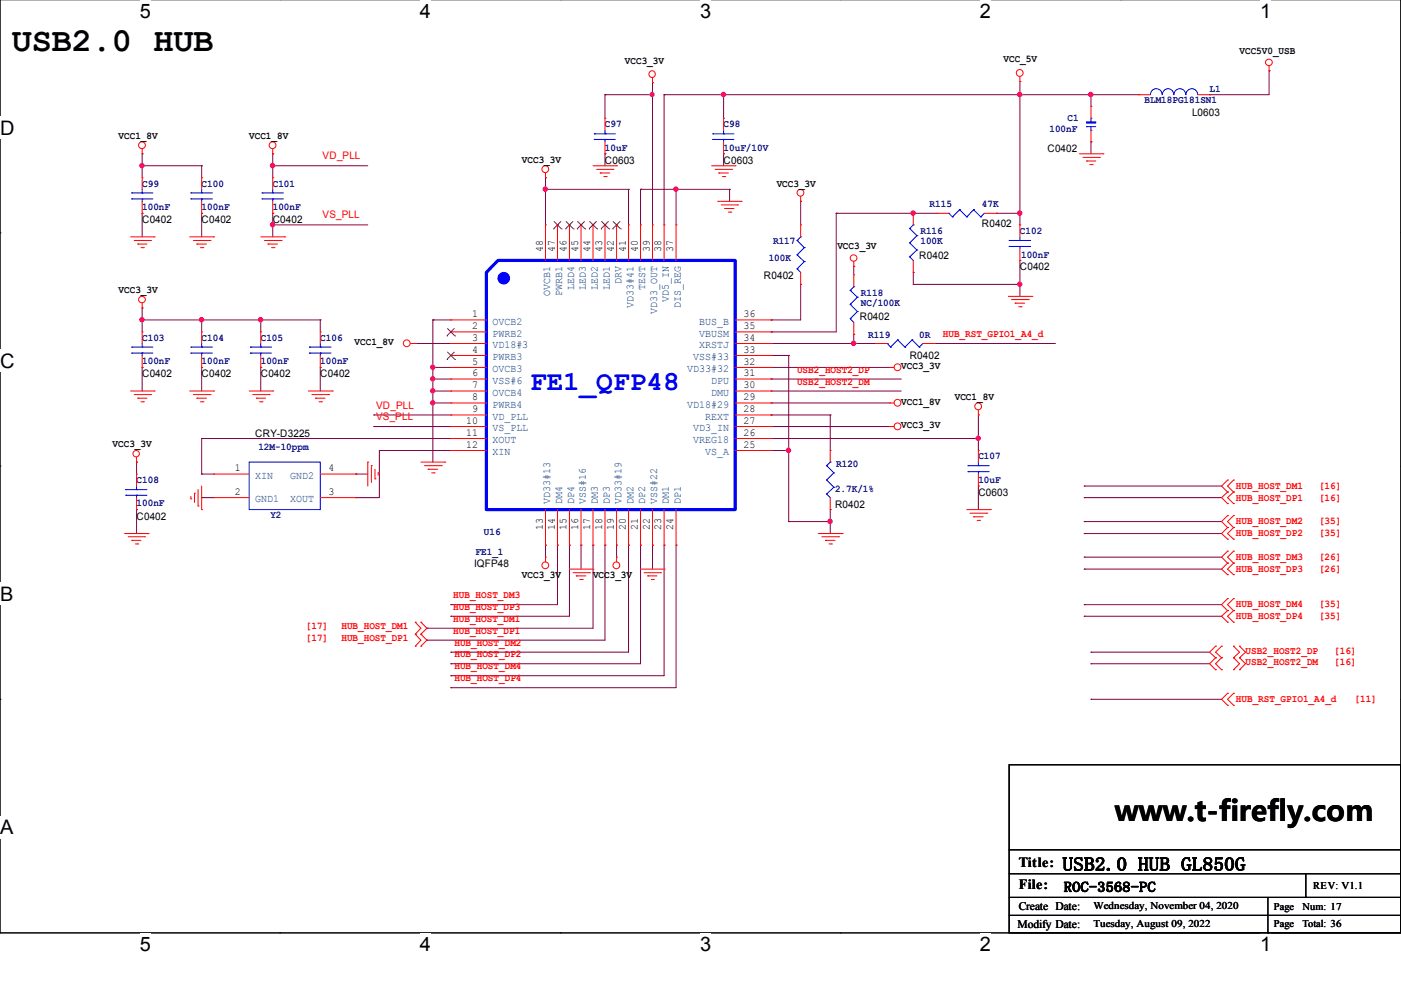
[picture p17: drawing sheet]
<svg xmlns="http://www.w3.org/2000/svg" width="297mm" height="210mm" viewBox="0 0 297 210" stroke-linecap="round" stroke-linejoin="round" font-family="sans-serif">
<defs><g id="words">
<text font-size="7.1" x="2.5" y="10.8">USB2.0 HUB</text>
<text font-size="6" x="236.4" y="174.1">www.t-firefly.com</text>
<text font-size="5.8" fill="#00f" x="112.4" y="82.7">FE1_QFP48</text>
<g font-size="4.2">
<text x="29.6" y="3.8">5</text>
<text x="89" y="3.8">4</text>
<text x="148.4" y="3.8">3</text>
<text x="207.8" y="3.8">2</text>
<text x="267.2" y="3.8">1</text>
<text x="0" y="28.5">D</text>
<text x="0" y="78">C</text>
<text x="0" y="127.4">B</text>
<text x="0" y="176.9">A</text>
<text x="29.6" y="201.7">5</text>
<text x="89" y="201.7">4</text>
<text x="148.4" y="201.7">3</text>
<text x="207.8" y="201.7">2</text>
<text x="267.2" y="201.7">1</text>
</g>
<text font-size="4" x="225.3" y="184.6">USB2.0 HUB GL850G</text>
<g font-size="3">
<text x="216" y="183.9">Title:</text>
<text x="216" y="188.5">File:</text>
<text x="225.6" y="189.1">ROC-3568-PC</text>
</g>
<g font-size="2.5">
<text x="215.7" y="196.8">Modify Date:</text>
<text x="216" y="193">Create Date:</text>
</g>
<g font-size="2.3">
<text x="115.1" y="53.4" transform="rotate(-90 115.1 53.4)">48</text>
<text x="117.6" y="53.4" transform="rotate(-90 117.6 53.4)">47</text>
<text x="120.1" y="53.4" transform="rotate(-90 120.1 53.4)">46</text>
<text x="122.6" y="53.4" transform="rotate(-90 122.6 53.4)">45</text>
<text x="125.1" y="53.4" transform="rotate(-90 125.1 53.4)">44</text>
<text x="127.7" y="53.4" transform="rotate(-90 127.7 53.4)">43</text>
<text x="130.1" y="53.4" transform="rotate(-90 130.1 53.4)">42</text>
<text x="132.7" y="53.4" transform="rotate(-90 132.7 53.4)">41</text>
<text x="135.2" y="53.4" transform="rotate(-90 135.2 53.4)">40</text>
<text x="137.8" y="53.4" transform="rotate(-90 137.8 53.4)">39</text>
<text x="140.2" y="53.4" transform="rotate(-90 140.2 53.4)">38</text>
<text x="142.7" y="53.4" transform="rotate(-90 142.7 53.4)">37</text>
<text x="100.1" y="67.2">1</text>
<text x="100.1" y="69.8">2</text>
<text x="157.6" y="67.2">36</text>
<text x="157.6" y="69.8">35</text>
<text x="100.1" y="72.2">3</text>
<text x="100.1" y="74.8">4</text>
<text x="100.1" y="77.3">5</text>
<text x="157.6" y="72.2">34</text>
<text x="157.6" y="74.8">33</text>
<text x="157.6" y="77.3">32</text>
<text x="100.1" y="79.8">6</text>
<text x="100.1" y="82.3">7</text>
<text x="157.6" y="79.8">31</text>
<text x="157.6" y="82.3">30</text>
<text x="98.8" y="89.8">10</text>
<text x="100.1" y="84.9">8</text>
<text x="100.1" y="87.4">9</text>
<text x="157.6" y="84.9">29</text>
<text x="157.6" y="87.4">28</text>
<text x="157.6" y="89.8">27</text>
<text x="98.8" y="92.4">11</text>
<text x="98.8" y="94.9">12</text>
<text x="157.6" y="92.4">26</text>
<text x="157.6" y="94.9">25</text>
<text x="49.8" y="99.9">1</text>
<text x="69.7" y="99.9">4</text>
<text x="49.8" y="104.9">2</text>
<text x="69.7" y="104.9">3</text>
<text x="115.1" y="112.4" transform="rotate(-90 115.1 112.4)">13</text>
<text x="117.6" y="112.4" transform="rotate(-90 117.6 112.4)">14</text>
<text x="120.1" y="112.4" transform="rotate(-90 120.1 112.4)">15</text>
<text x="122.6" y="112.4" transform="rotate(-90 122.6 112.4)">16</text>
<text x="125.1" y="112.4" transform="rotate(-90 125.1 112.4)">17</text>
<text x="127.7" y="112.4" transform="rotate(-90 127.7 112.4)">18</text>
<text x="130.1" y="112.4" transform="rotate(-90 130.1 112.4)">19</text>
<text x="132.7" y="112.4" transform="rotate(-90 132.7 112.4)">20</text>
<text x="135.2" y="112.4" transform="rotate(-90 135.2 112.4)">21</text>
<text x="137.8" y="112.4" transform="rotate(-90 137.8 112.4)">22</text>
<text x="140.2" y="112.4" transform="rotate(-90 140.2 112.4)">23</text>
<text x="142.7" y="112.4" transform="rotate(-90 142.7 112.4)">24</text>
</g>
<g font-size="2.3" fill="#004080">
<text x="116.7" y="62.8" transform="rotate(-90 116.7 62.8)">OVCB1</text>
<text x="119.2" y="62.8" transform="rotate(-90 119.2 62.8)">PWRB1</text>
<text x="121.8" y="61.6" transform="rotate(-90 121.8 61.6)">LED4</text>
<text x="124.2" y="61.6" transform="rotate(-90 124.2 61.6)">LED3</text>
<text x="126.7" y="61.6" transform="rotate(-90 126.7 61.6)">LED2</text>
<text x="129.3" y="61.6" transform="rotate(-90 129.3 61.6)">LED1</text>
<text x="131.7" y="60.3" transform="rotate(-90 131.7 60.3)">DRV</text>
<text x="134.3" y="65.4" transform="rotate(-90 134.3 65.4)">VD33#41</text>
<text x="136.8" y="61.6" transform="rotate(-90 136.8 61.6)">TEST</text>
<text x="141.8" y="64.1" transform="rotate(-90 141.8 64.1)">VD5_IN</text>
<text x="144.4" y="65.4" transform="rotate(-90 144.4 65.4)">DIS_REG</text>
<text x="104.4" y="68.8">OVCB2</text>
<text x="104.4" y="71.4">PWRB2</text>
<text x="139.4" y="66.6" transform="rotate(-90 139.4 66.6)">VD33_OUT</text>
<text x="148.3" y="68.8">BUS_B</text>
<text x="148.3" y="71.4">VBUSM</text>
<text x="104.4" y="73.8">VD18#3</text>
<text x="104.4" y="76.4">PWRB3</text>
<text x="147" y="76.4">VSS#33</text>
<text x="148.3" y="73.8">XRSTJ</text>
<text x="104.4" y="78.9">OVCB3</text>
<text x="104.4" y="81.4">VSS#6</text>
<text x="104.4" y="83.9">OVCB4</text>
<text x="145.7" y="78.9">VD33#32</text>
<text x="150.8" y="81.4">DPU</text>
<text x="150.8" y="83.9">DMU</text>
<text x="104.4" y="86.5">PWRB4</text>
<text x="104.4" y="89">VD_PLL</text>
<text x="145.7" y="86.5">VD18#29</text>
<text x="149.5" y="89">REXT</text>
<text x="104.4" y="91.5">VS_PLL</text>
<text x="104.4" y="94">XOUT</text>
<text x="147" y="91.5">VD3_IN</text>
<text x="147" y="94">VREG18</text>
<text x="54.1" y="101.5">XIN</text>
<text x="61.6" y="101.5">GND2</text>
<text x="104.4" y="96.5">XIN</text>
<text x="149.5" y="96.5">VS_A</text>
<text x="54.1" y="106.5">GND1</text>
<text x="61.6" y="106.5">XOUT</text>
<text x="116.7" y="106.8" transform="rotate(-90 116.7 106.8)">VD33#13</text>
<text x="119.2" y="106.8" transform="rotate(-90 119.2 106.8)">DM4</text>
<text x="121.8" y="106.8" transform="rotate(-90 121.8 106.8)">DP4</text>
<text x="124.2" y="106.8" transform="rotate(-90 124.2 106.8)">VSS#16</text>
<text x="126.7" y="106.8" transform="rotate(-90 126.7 106.8)">DM3</text>
<text x="129.3" y="106.8" transform="rotate(-90 129.3 106.8)">DP3</text>
<text x="131.7" y="106.8" transform="rotate(-90 131.7 106.8)">VD33#19</text>
<text x="134.3" y="106.8" transform="rotate(-90 134.3 106.8)">DM2</text>
<text x="136.8" y="106.8" transform="rotate(-90 136.8 106.8)">DP2</text>
<text x="139.4" y="106.8" transform="rotate(-90 139.4 106.8)">VSS#22</text>
<text x="141.8" y="106.8" transform="rotate(-90 141.8 106.8)">DM1</text>
<text x="144.4" y="106.8" transform="rotate(-90 144.4 106.8)">DP1</text>
</g>
<g font-size="2.2">
<text x="262.8" y="11.4">VCC5V0_USB</text>
<text x="132.5" y="13.6">VCC3_3V</text>
<text x="212.8" y="13.1">VCC_5V</text>
<text x="25.1" y="29.5">VCC1_8V</text>
<text x="52.8" y="29.5">VCC1_8V</text>
<text x="252.7" y="24.7">L0603</text>
<text x="110.7" y="34.5">VCC3_3V</text>
<text x="128.3" y="34.7">C0603</text>
<text x="153.4" y="34.7">C0603</text>
<text x="222.1" y="32.2">C0402</text>
<text x="164.7" y="39.6">VCC3_3V</text>
<text x="30.1" y="47.3">C0402</text>
<text x="42.8" y="47.3">C0402</text>
<text x="57.8" y="47.3">C0402</text>
<text x="177.5" y="52.8">VCC3_3V</text>
<text x="208.2" y="48.1">R0402</text>
<text x="162" y="59.1">R0402</text>
<text x="194.9" y="54.9">R0402</text>
<text x="216.2" y="57.3">C0402</text>
<text x="25.1" y="62.2">VCC3_3V</text>
<text x="182.3" y="67.9">R0402</text>
<text x="75.2" y="73.2">VCC1_8V</text>
<text x="192.9" y="76.2">R0402</text>
<text x="30.1" y="80">C0402</text>
<text x="42.8" y="80">C0402</text>
<text x="55.3" y="80">C0402</text>
<text x="67.9" y="80">C0402</text>
<text x="191.1" y="78.2">VCC3_3V</text>
<text x="191.1" y="85.8">VCC1_8V</text>
<text x="202.4" y="84.8">VCC1_8V</text>
<text x="23.9" y="94.8">VCC3_3V</text>
<text x="54.1" y="92.6">CRY-D3225</text>
<text x="191.1" y="90.8">VCC3_3V</text>
<text x="177" y="107.6">R0402</text>
<text x="207.4" y="105.2">C0603</text>
<text x="29" y="110.2">C0402</text>
<text x="100.6" y="120.2">lQFP48</text>
<text x="110.7" y="122.5">VCC3_3V</text>
<text x="125.7" y="122.5">VCC3_3V</text>
<text x="278.4" y="188.5">REV: V1.1</text>
<text x="231.8" y="192.7">Wednesday, November 04, 2020</text>
<text x="231.8" y="196.5">Tuesday, August 09, 2022</text>
<text x="270.1" y="193">Page</text>
<text x="270.1" y="196.5">Page</text>
<text x="276.2" y="193">Num: 17</text>
<text x="276.2" y="196.5">Total: 36</text>
</g>
<g font-size="2.2" fill="#000080">
<text x="242.7" y="21.9">BLM18PG181SN1</text>
<text x="256.5" y="19.4">L1</text>
<text x="128.3" y="26.9">C97</text>
<text x="153.4" y="26.9">C98</text>
<text x="222.5" y="28">100nF</text>
<text x="226.3" y="25.7">C1</text>
<text x="128.3" y="31.9">10uF</text>
<text x="153.4" y="31.9">10uF/10V</text>
<text x="30.1" y="39.6">C99</text>
<text x="42.8" y="39.6">C100</text>
<text x="57.8" y="39.6">C101</text>
<text x="30.1" y="44.5">100nF</text>
<text x="42.8" y="44.5">100nF</text>
<text x="57.8" y="44.5">100nF</text>
<text x="197.1" y="43.8">R115</text>
<text x="208.2" y="43.8">47K</text>
<text x="163.9" y="51.8">R117</text>
<text x="195.2" y="49.5">R116</text>
<text x="195.2" y="51.8">100K</text>
<text x="216.2" y="49.5">C102</text>
<text x="163" y="55.4">100K</text>
<text x="216.5" y="54.6">100nF</text>
<text x="182.5" y="62.7">R118</text>
<text x="182.5" y="64.9">NC/100K</text>
<text x="184.1" y="71.7">R119</text>
<text x="194.9" y="71.7">0R</text>
<text x="30.1" y="72.2">C103</text>
<text x="30.1" y="77.2">100nF</text>
<text x="42.8" y="72.2">C104</text>
<text x="42.8" y="77.2">100nF</text>
<text x="55.3" y="72.2">C105</text>
<text x="55.3" y="77.2">100nF</text>
<text x="67.9" y="72.2">C106</text>
<text x="67.9" y="77.2">100nF</text>
<text x="54.8" y="95.3">12M-10ppm</text>
<text x="177.3" y="99.1">R120</text>
<text x="207.4" y="97.4">C107</text>
<text x="29" y="102.4">C108</text>
<text x="29" y="107.4">100nF</text>
<text x="177" y="104.4">2.7K/1%</text>
<text x="207.4" y="102.4">10uF</text>
<text x="57.3" y="109.9">Y2</text>
<text x="102.6" y="113.5">U16</text>
<text x="100.8" y="117.7">FE1_1</text>
</g>
<g font-size="2.2" fill="#f00">
<text x="68.4" y="33.8">VD_PLL</text>
<text x="68.4" y="46.3">VS_PLL</text>
<text x="199.9" y="71.5">HUB_RST_GPIO1_A4_d</text>
<text x="169" y="79">USB2_HOST2_DP</text>
<text x="169" y="81.5">USB2_HOST2_DM</text>
<text x="79.8" y="86.6">VD_PLL</text>
<text x="79.8" y="89.1">VS_PLL</text>
<text x="262" y="106.2">HUB_HOST_DP1</text>
<text x="262" y="103.6">HUB_HOST_DM1</text>
<text x="279.7" y="106.2">[16]</text>
<text x="279.7" y="103.6">[16]</text>
<text x="262" y="113.7">HUB_HOST_DP2</text>
<text x="262" y="111.2">HUB_HOST_DM2</text>
<text x="279.7" y="113.7">[35]</text>
<text x="279.7" y="111.2">[35]</text>
<text x="262" y="118.7">HUB_HOST_DM3</text>
<text x="279.7" y="118.7">[26]</text>
<text x="262" y="121.3">HUB_HOST_DP3</text>
<text x="279.7" y="121.3">[26]</text>
<text x="96.1" y="126.8">HUB_HOST_DM3</text>
<text x="96.1" y="129.3">HUB_HOST_DP3</text>
<text x="96.1" y="131.8">HUB_HOST_DM1</text>
<text x="262" y="128.8">HUB_HOST_DM4</text>
<text x="262" y="131.3">HUB_HOST_DP4</text>
<text x="279.7" y="128.8">[35]</text>
<text x="279.7" y="131.3">[35]</text>
<text x="64.9" y="133.3">[17]</text>
<text x="64.9" y="135.8">[17]</text>
<text x="72.4" y="133.3">HUB_HOST_DM1</text>
<text x="72.4" y="135.8">HUB_HOST_DP1</text>
<text x="96.1" y="134.4">HUB_HOST_DP1</text>
<text x="96.4" y="136.9">HUB_HOST_DM2</text>
<text x="96.4" y="139.4">HUB_HOST_DP2</text>
<text x="96.4" y="141.9">HUB_HOST_DM4</text>
<text x="264.1" y="138.6">USB2_HOST2_DP</text>
<text x="264.1" y="141.1">USB2_HOST2_DM</text>
<text x="282.9" y="138.6">[16]</text>
<text x="282.9" y="141.1">[16]</text>
<text x="96.4" y="144.5">HUB_HOST_DP4</text>
<text x="262" y="148.9">HUB_RST_GPIO1_A4_d</text>
<text x="287.2" y="148.9">[11]</text>
</g>
</g></defs>
<path d="M0 -.1v197.9h297v-197.9" fill="none" stroke="#000" stroke-width=".21"/>
<g fill="#fff">
<path d="M29.6 -.1h2.3v4.8h-2.3z"/>
<path d="M29.6 197.8h2.3v4.7h-2.3z"/>
</g>
<path d="M59.4 197.8h.1" fill="none" stroke="#000" stroke-width=".21"/>
<g fill="#fff">
<path d="M89 -.1h2.3v4.8h-2.3z"/>
<path d="M89 197.8h2.3v4.7h-2.3z"/>
</g>
<path d="M118.8 197.8h.1" fill="none" stroke="#000" stroke-width=".21"/>
<g fill="#fff">
<path d="M148.4 -.1h2.3v4.8h-2.3z"/>
<path d="M148.4 197.8h2.3v4.7h-2.3z"/>
</g>
<path d="M178.1 197.8h.1" fill="none" stroke="#000" stroke-width=".21"/>
<g fill="#fff">
<path d="M207.8 -.1h2.3v4.8h-2.3z"/>
<path d="M207.8 197.8h2.3v4.7h-2.3z"/>
</g>
<path d="M237.6 197.8h.1" fill="none" stroke="#000" stroke-width=".21"/>
<g fill="#fff">
<path d="M267.2 -.1h2.3v4.8h-2.3z"/>
<path d="M267.2 197.8h2.3v4.7h-2.3z"/>
<path d="M0 24.7h3v4.7h-3z"/>
<path d="M0 74.1h3v4.7h-3z"/>
</g>
<path d="M0 49.4h.1M297 49.4h.1" fill="none" stroke="#000" stroke-width=".21"/>
<path d="M0 123.5h2.7v4.8h-2.7z" fill="#fff"/>
<path d="M0 98.8h.1M297 98.8h.1" fill="none" stroke="#000" stroke-width=".21"/>
<path d="M0 173h2.7v4.7h-2.7z" fill="#fff"/>
<g fill="none" stroke="#000" stroke-width=".21">
<path d="M0 148.3h.1M297 148.3h.1M214 162.2h83v35.6h-83zM214 180.2h83M214 185.3h83M214 190.3h83M214 194.1h83M268.8 197.8h.1M268.8 190.3v7.5M276.9 190.3h.1M276.9 185.3v5M297 180.2h.1"/>
<path d="M297 185.3h.1M297 190.3h.1M297 194.1h.1"/>
</g>
<g fill="none" stroke="#800040" stroke-width=".21">
<path d="M138.3 17.5h.1M138.3 17.5v30.2M216.2 17.3h.1M216.2 17.3v30.4M269.1 15h.1M269.1 15v5.1h-12.6M30.1 32.6h.1M30.1 35.2h.1M30.1 32.6v5.1M30.1 35.2h12.7M42.8 35.2h.1M42.8 35.2v2.5"/>
<path d="M57.8 32.6h.1M57.8 35.2h.1M57.8 32.6v5.1M57.8 35.2h20.2M115.7 37.7h.1M115.7 37.7v10M128.3 20.1h.1M128.3 32.6h.1M128.3 20.1h10M128.3 20.1v5M128.3 32.6v2.6M138.3 20.1h.1"/>
<path d="M140.8 20.1h.1M140.8 20.1h100.6M140.8 20.1v27.6M153.4 20.1h.1M153.4 32.6h.1M153.4 20.1v5M153.4 32.6v2.6M216.2 20.1h.1M231.3 20.1h.1M231.3 30.1h.1M231.3 20.1v2.4M231.3 30.1v2.5"/>
<path d="M256.5 20.1h.1M30.1 45.2h.1M30.1 45.2v5M42.8 45.2h.1M42.8 45.2v5M57.8 45.2h.1M57.8 47.7h.1M57.8 45.2v5M57.8 47.7h20.2M115.7 40.1h.1M115.7 40.1h17.6M133.3 40.1h.1"/>
<path d="M133.3 40.1v7.6M135.8 40.1h.1M135.8 40.1h18.9M135.8 40.1v7.6M143.3 40.1h.1M143.3 40.1v7.6M154.7 40.1h.1M154.7 40.1v2.6M169.8 42.7h.1M169.8 42.7v5M177.3 45.2h.1M177.3 45.2h21.3"/>
<path d="M177.3 45.2v25.2h-13.8M181 56.5h.1M181 56.5v1.8M193.6 45.2h.1M193.6 57.8h.1M193.6 57.8v2.5M211.2 45.2h.1M211.2 45.2h5M216.2 45.2h.1M216.2 55.2h.1M216.2 55.2v7.6M30.1 65.3h.1"/>
<path d="M30.1 67.8h.1M30.1 77.9h.1M30.1 65.3v5.1M30.1 77.9v5M30.1 67.8h37.8M42.8 67.8h.1M42.8 77.9h.1M42.8 67.8v2.6M42.8 77.9v5M55.3 67.8h.1M55.3 77.9h.1M55.3 67.8v2.6"/>
<path d="M55.3 77.9v5M67.9 67.8h.1M67.9 77.9h.1M67.9 67.8v2.6M67.9 77.9v5M88.1 72.8h.1M88.1 72.8h7.5M91.8 67.8h.1M91.8 77.9h.1M91.8 67.8h3.8M91.8 67.8v30.2M91.8 77.9h3.8"/>
<path d="M163.5 67.8h.1M163.5 70.4h.1M163.5 72.8h.1M163.5 75.4h.1M163.5 77.9h.1M163.5 72.8h22.1M163.5 75.4h3.7M163.5 77.9h25.1M167.2 75.4h.1M167.2 75.4v35.2M169.8 60.3h.1M169.8 60.3v7.5h-6.3"/>
<path d="M181 70.9h.1M181 72.8h.1M181 70.9v1.9M193.6 60.3h.1M193.6 60.3h22.6M198.1 72.8h.1M198.1 72.8h25.7M216.2 60.3h.1M29 98h.1M29 98v2.5M42.8 93h.1M42.8 93v7.5"/>
<path d="M42.8 93h52.8M79.2 88h.1M79.2 90.4h.1M79.2 88h16.4M79.2 90.4h16.4M80.4 95.5h.1M80.4 95.5v10h-5M80.4 95.5h15.2M91.8 80.4h.1M91.8 82.9h.1M91.8 85.4h.1M91.8 80.4h3.8"/>
<path d="M91.8 82.9h3.8M91.8 85.4h3.8M163.5 85.4h.1M163.5 88h.1M163.5 90.4h.1M163.5 93h.1M163.5 95.5h.1M163.5 80.4h.1M163.5 82.9h.1M163.5 80.4h27.6M163.5 82.9h27.6M163.5 85.4h25.1"/>
<path d="M163.5 88h12.5M163.5 90.4h25.1M163.5 93h43.9M163.5 95.5h3.7M167.2 95.5h.1M176 88h.1M176 88v7.5M207.4 88h.1M207.4 93h.1M207.4 88v7.5M29 108h.1M29 108v5.1"/>
<path d="M42.8 100.5h.1M42.8 105.5h.1M42.8 105.5h2.5M42.8 100.5h2.5M75.4 100.5h.1M75.4 105.5h.1M75.4 100.5h2.6M115.7 115.6h.1M115.7 115.6v2.5M118.2 115.6h.1M118.2 115.6v12.6h-22.6M120.7 115.6h.1"/>
<path d="M120.7 115.6v15.1h-25.1M123.2 115.6h.1M123.2 115.6v5.1M125.7 115.6h.1M125.7 115.6v17.6h-35.2M128.3 115.6h.1M128.3 115.6v20.1h-37.8M130.7 115.6h.1M130.7 115.6v2.5M133.3 115.6h.1M133.3 115.6v22.7h-37.7M135.8 115.6h.1"/>
<path d="M135.8 115.6v25.1h-40.2M138.3 115.6h.1M138.3 115.6v5.1M140.8 115.6h.1M140.8 115.6v27.7h-45.2M143.3 115.6h.1M143.3 115.6v30.2h-47.7M167.2 110.6h.1M167.2 110.6h8.8M176 108h.1M176 110.6h.1M176 108v5.1"/>
<path d="M207.4 103.1h.1M207.4 103.1v4.9M229.9 113.1h.1M229.9 110.6h.1M229.9 105.5h.1M229.9 103.1h.1M229.9 118.1h.1M229.9 113.1h29.1M229.9 110.6h29.1M229.9 105.5h29.1M229.9 103.1h29.1M229.9 118.1h29.1"/>
<path d="M90.5 133.2h.1M90.5 135.7h.1M95.6 128.2h.1M95.6 130.7h.1M95.6 138.3h.1M229.9 120.7h.1M229.9 128.2h.1M229.9 130.7h.1M229.9 120.7h29.1M229.9 128.2h29.1M229.9 130.7h29.1M231.3 138.3h.1"/>
<path d="M231.3 138.3h25.2M95.6 140.7h.1M95.6 143.3h.1M95.6 145.8h.1M231.3 148.3h.1M231.3 140.7h.1M231.3 148.3h27.7M231.3 140.7h25.2"/>
</g>
<g fill="#f0f" stroke="#f0f" stroke-width=".21">
<circle cx="138.2" cy="20" r=".45"/>
<circle cx="153.4" cy="20" r=".47"/>
<circle cx="216.2" cy="45.2" r=".47"/>
<circle cx="30.1" cy="35.1" r=".47"/>
<circle cx="57.8" cy="35.1" r=".47"/>
<circle cx="115.6" cy="40.1" r=".47"/>
<circle cx="143.3" cy="40.1" r=".47"/>
<circle cx="193.6" cy="45.2" r=".47"/>
<circle cx="57.8" cy="47.6" r=".47"/>
<circle cx="216.2" cy="60.3" r=".47"/>
<circle cx="42.7" cy="67.8" r=".47"/>
<circle cx="30.1" cy="67.8" r=".47"/>
<circle cx="55.2" cy="67.8" r=".47"/>
<circle cx="91.7" cy="77.9" r=".47"/>
<circle cx="181" cy="72.8" r=".47"/>
<circle cx="91.7" cy="80.3" r=".47"/>
<circle cx="91.7" cy="85.4" r=".47"/>
<circle cx="91.7" cy="82.9" r=".47"/>
<circle cx="207.4" cy="92.9" r=".47"/>
<circle cx="167.2" cy="95.5" r=".47"/>
<circle cx="176" cy="110.5" r=".47"/>
<circle cx="231.3" cy="20" r=".47"/>
<circle cx="216.2" cy="20" r=".47"/>
</g>
<g fill="none" stroke="#f00" stroke-width=".21">
<path d="M138.3 17.5h.1M138.3 16.5v1M216.2 17.3h.1M216.2 16.3v1M269.1 15h.1M269.1 14v1M30.1 32.6h.1M30.1 37.7h.1M30.1 31.6v1M30.1 37.7v2.4M42.8 37.7h.1M42.8 37.7v2.4"/>
<path d="M57.8 32.6h.1M57.8 37.7h.1M57.8 31.6v1M57.8 37.7v2.4M115.7 37.7h.1M115.7 36.7v1M125.7 35.2h5M126.5 35.9h3.5M127.3 36.7h.1M127.3 36.7h2M128 37.4h.5M128.3 32.6h.1"/>
<path d="M128.3 25.1h.1M128.3 25.1v2.5M128.3 30.1v2.5M128.5 37.4h.1M130 35.9h.1M130.7 35.2h.1M150.9 35.2h5M151.6 35.9h3.5M152.4 36.7h.1M152.4 36.7h2M153.2 37.4h.5M153.4 32.6h.1"/>
<path d="M153.4 25.1h.1M153.4 25.1v2.5M153.4 30.1v2.5M153.7 37.4h.1M155.1 35.9h.1M155.9 35.2h.1M228.9 32.6h4.9M229.6 33.4h3.5M230.4 34.1h.1M230.4 34.1h1.9M231.1 34.9h.5M231.3 22.5h.1"/>
<path d="M231.3 30.1h.1M231.3 22.5v2.6M231.3 27.6v2.5M231.6 34.9h.1M233.1 33.4h.1M233.8 32.6h.1M241.4 20.1h.1M241.4 20.1h2.5M254 20.1h2.5M256.5 20.1h.1M27.7 50.2h5M28.4 51h3.5"/>
<path d="M29.2 51.7h.1M29.2 51.7h2M29.9 52.5h.5M30.1 45.2h.1M30.1 42.7v2.5M30.4 52.5h.1M31.9 51h.1M32.7 50.2h.1M40.2 50.2h5.1M41 51h3.5M41.7 51.7h.1M41.7 51.7h2.1"/>
<path d="M42.5 52.5h.5M42.8 45.2h.1M42.8 42.7v2.5M43 52.5h.1M44.5 51h.1M45.3 50.2h.1M55.3 50.2h5.1M56 51h3.6M56.8 51.7h.1M56.8 51.7h2M57.6 52.5h.5M57.8 45.2h.1"/>
<path d="M57.8 42.7v2.5M58.1 52.5h.1M59.6 51h.1M60.4 50.2h.1M115.7 47.7h.1M115.7 47.7v7.5M118.2 47.7h.1M118.2 47.7v7.5M120.7 47.7h.1M120.7 47.7v7.5M123.2 47.7h.1M123.2 47.7v7.5"/>
<path d="M125.7 47.7h.1M125.7 47.7v7.5M128.3 47.7h.1M128.3 47.7v7.5M130.7 47.7h.1M130.7 47.7v7.5M133.3 47.7h.1M133.3 47.7v7.5M135.8 47.7h.1M135.8 47.7v7.5M138.3 47.7h.1M138.3 47.7v7.5"/>
<path d="M140.8 47.7h.1M140.8 47.7v7.5M143.3 47.7h.1M143.3 47.7v7.5M152.1 42.7h5M152.9 43.4h3.5M153.7 44.2h.1M153.7 44.2h1.9M154.4 45h.5M154.9 45h.1M156.4 43.4h.1M157.1 42.7h.1"/>
<path d="M169.8 42.7h.1M169.8 47.7h.1M169.8 41.7v1M169.8 47.7v2.5M169.8 57.8v2.5M181 56.5h.1M181 58.3h.1M181 55.5v1M181 58.3v2.5M193.6 57.8h.1M193.6 45.2h.1M193.6 45.2v2.5"/>
<path d="M193.6 55.2v2.6M198.6 45.2h.1M198.6 45.2h2.6M208.7 45.2h2.5M211.2 45.2h.1M216.2 55.2h.1M216.2 47.7h.1M216.2 47.7v2.5M216.2 52.8v2.4M30.1 65.3h.1M30.1 77.9h.1M30.1 70.4h.1"/>
<path d="M30.1 64.3v1M30.1 70.4v2.4M30.1 75.4v2.5M42.8 77.9h.1M42.8 70.4h.1M42.8 70.4v2.4M42.8 75.4v2.5M55.3 77.9h.1M55.3 70.4h.1M55.3 70.4v2.4M55.3 75.4v2.5M67.9 77.9h.1"/>
<path d="M67.9 70.4h.1M67.9 70.4v2.4M67.9 75.4v2.5M87 72.8h1.1M88.1 72.8h.1M95.6 67.8h.1M95.6 70.4h.1M95.6 72.8h.1M95.6 75.4h.1M95.6 77.9h.1M95.6 72.8h7.5M95.6 77.9h7.5"/>
<path d="M95.6 67.8h7.5M95.6 70.4h7.5M95.6 75.4h7.5M155.9 72.8h7.6M155.9 77.9h7.6M155.9 67.8h7.6M155.9 70.4h7.6M155.9 75.4h7.6M163.5 67.8h.1M163.5 70.4h.1M163.5 72.8h.1M163.5 75.4h.1"/>
<path d="M163.5 77.9h.1M169.8 60.3h.1M181 70.9h.1M181 68.3v2.6M185.6 72.8h.1M185.6 72.8h2.5M188.6 77.9h.1M188.6 77.9h1M195.7 72.8h2.4M198.1 72.8h.1M213.8 62.8h5M214.5 63.5h3.5"/>
<path d="M215.2 64.3h.1M215.2 64.3h2.1M216 65h.5M216.5 65h.1M218 63.5h.1M218.8 62.8h.1M27.7 82.9h5M28.4 83.7h3.5M29 98h.1M29 97v1M29.2 84.4h.1M29.2 84.4h2"/>
<path d="M29.9 85.2h.5M30.4 85.2h.1M31.9 83.7h.1M32.7 82.9h.1M40.2 82.9h5.1M41 83.7h3.5M41.7 84.4h.1M41.7 84.4h2.1M42.5 85.2h.5M43 85.2h.1M44.5 83.7h.1M45.3 82.9h.1"/>
<path d="M52.8 82.9h5M53.6 83.7h3.5M54.4 84.4h.1M54.4 84.4h1.9M55 85.2h.5M55.5 85.2h.1M57.1 83.7h.1M57.8 82.9h.1M65.4 82.9h5M66.1 83.7h3.6M66.9 84.4h.1M66.9 84.4h2"/>
<path d="M67.6 85.2h.6M68.2 85.2h.1M69.7 83.7h.1M70.4 82.9h.1M78 98h.1M78 98v5.1M78.7 98.7h.1M78.7 98.7v3.6M79.5 99.5v2M89.2 98h5.1M90 98.7h3.6M90.8 99.5h.1"/>
<path d="M90.8 99.5h2M93.6 98.7h.1M94.3 98h.1M95.6 80.4h.1M95.6 82.9h.1M95.6 85.4h.1M95.6 88h.1M95.6 90.4h.1M95.6 93h.1M95.6 95.5h.1M95.6 82.9h7.5M95.6 85.4h7.5"/>
<path d="M95.6 90.4h7.5M95.6 80.4h7.5M95.6 88h7.5M95.6 93h7.5M95.6 95.5h7.5M155.9 82.9h7.6M155.9 85.4h7.6M155.9 90.4h7.6M155.9 80.4h7.6M155.9 88h7.6M155.9 93h7.6M155.9 95.5h7.6"/>
<path d="M163.5 80.4h.1M163.5 82.9h.1M163.5 85.4h.1M163.5 88h.1M163.5 90.4h.1M163.5 93h.1M163.5 95.5h.1M176 95.5h.1M176 95.5v2.5M188.6 85.4h.1M188.6 90.4h.1M188.6 85.4h1"/>
<path d="M188.6 90.4h1M207.4 88h.1M207.4 95.5h.1M207.4 87v1M207.4 95.5v2.5M26.4 113.1h5M27.2 113.8h3.4M27.9 114.6h.1M27.9 114.6h2M28.7 115.3h.5M29 108h.1M29 100.5h.1"/>
<path d="M29 100.5v2.6M29 105.5v2.5M29.2 115.3h.1M30.6 113.8h.1M31.4 113.1h.1M40.5 105.8h.1M40.5 105.3v.5M41.2 104.6h.1M41.2 104.6v1.9M42 107.3h.1M42 103.8v3.5M42.8 108h.1"/>
<path d="M42.8 103.1v4.9M45.3 100.5h.1M45.3 105.5h.1M45.3 100.5h7.5M45.3 105.5h7.5M67.9 100.5h7.5M67.9 105.5h7.5M75.4 105.5h.1M75.4 100.5h.1M79.5 101.5h.1M80.2 100.3h.1M80.2 100.3v.5"/>
<path d="M91.5 100.3h.5M92 100.3h.1M115.7 118.1h.1M115.7 115.6h.1M115.7 108v7.6M115.7 118.1v1M118.2 115.6h.1M118.2 108v7.6M120.7 115.6h.1M120.7 108v7.6M123.2 115.6h.1M123.2 108v7.6"/>
<path d="M125.7 115.6h.1M125.7 108v7.6M128.3 115.6h.1M128.3 108v7.6M130.7 118.1h.1M130.7 115.6h.1M130.7 108v7.6M130.7 118.1v1M133.3 115.6h.1M133.3 108v7.6M135.8 115.6h.1M135.8 108v7.6"/>
<path d="M138.3 115.6h.1M138.3 108v7.6M140.8 115.6h.1M140.8 108v7.6M143.3 115.6h.1M143.3 108v7.6M173.5 113.1h5.1M174.2 113.8h3.6M175 114.6h.1M175 114.6h2M175.8 115.3h.5M176 108h.1"/>
<path d="M176 105.5v2.5M176.3 115.3h.1M177.8 113.8h.1M178.6 113.1h.1M205 108h5M205.7 108.8h3.5M206.4 109.6h.1M206.4 109.6h2M207.2 110.3h.5M207.4 103.1h.1M207.4 100.5v2.6M207.7 110.3h.1"/>
<path d="M209.2 108.8h.1M210 108h.1M260.3 111.9h.1M260.3 114.3h.1M260.3 109.3h.1M260.3 104.3h.1M260.3 106.8h.1M260.3 101.8h.1M260.3 119.4h.1M260.3 116.9h.1M260.3 111.9l-1.3 1.2 1.3 1.2M260.3 109.3l-1.3 1.3 1.3 1.3"/>
<path d="M260.3 104.3l-1.3 1.2 1.3 1.3M260.3 101.8l-1.3 1.3 1.3 1.2M260.3 119.4l-1.3 1.3 1.3 1.1M260.3 116.9l-1.3 1.2 1.3 1.3M261.5 114.3h.1M261.5 111.9h.1M261.5 109.3h.1M261.5 106.8h.1M261.5 104.3h.1M261.5 101.8h.1M261.5 119.4h.1M261.5 116.9h.1"/>
<path d="M261.5 111.9l-1.2 1.2 1.2 1.2M261.5 109.3l-1.2 1.3 1.2 1.3M261.5 104.3l-1.2 1.2 1.2 1.3M261.5 101.8l-1.2 1.3 1.2 1.2M261.5 119.4l-1.2 1.3 1.2 1.1M261.5 116.9l-1.2 1.2 1.2 1.3M88.1 131.9h.1M88.1 134.5h.1M88.1 137h.1M88.1 131.9l1.1 1.3-1.1 1.3M88.1 134.5l1.1 1.2-1.1 1.3M89.2 134.5h.1"/>
<path d="M89.2 131.9h.1M89.2 137h.1M89.2 131.9l1.3 1.3-1.3 1.3M89.2 134.5l1.3 1.2-1.3 1.3M120.7 120.7h5M121.5 121.4h3.5M122.2 122.1h.1M122.2 122.1h2M122.9 122.9h.5M123.4 122.9h.1M125 121.4h.1M125.7 120.7h.1"/>
<path d="M135.8 120.7h5M136.6 121.4h3.4M137.3 122.1h.1M137.3 122.1h2M138.1 122.9h.4M138.5 122.9h.1M140 121.4h.1M140.8 120.7h.1M257.7 137h.1M257.7 139.5h.1M257.7 137l-1.2 1.3 1.2 1.2M257.7 139.5l-1.2 1.2 1.2 1.3"/>
<path d="M259 139.5h.1M259 137h.1M259 137l-1.3 1.3 1.3 1.2M259 139.5l-1.3 1.2 1.3 1.3M260.3 121.8h.1M260.3 126.9h.1M260.3 129.5h.1M260.3 131.9h.1M260.3 126.9l-1.3 1.3 1.3 1.3M260.3 129.5l-1.3 1.2 1.3 1.2M261.5 121.8h.1M261.5 129.5h.1"/>
<path d="M261.5 126.9h.1M261.5 131.9h.1M261.5 139.5h.1M261.5 137h.1M261.5 126.9l-1.2 1.3 1.2 1.3M261.5 129.5l-1.2 1.2 1.2 1.2M261.5 137l1.3 1.3-1.3 1.2M261.5 139.5l1.3 1.2-1.3 1.3M262.8 139.5h.1M262.8 137h.1M262.8 137l1.3 1.3-1.3 1.2M262.8 139.5l1.3 1.2-1.3 1.3"/>
<path d="M257.7 142h.1M259 142h.1M260.3 147h.1M260.3 149.5h.1M260.3 147l-1.3 1.3 1.3 1.2M261.5 149.5h.1M261.5 147h.1M261.5 142h.1M261.5 147l-1.2 1.3 1.2 1.2M262.8 142h.1"/>
<circle cx="138.2" cy="15.7" r=".7"/>
<circle cx="216.2" cy="15.5" r=".72"/>
<circle cx="269" cy="13.2" r=".7"/>
<circle cx="30.1" cy="30.8" r=".72"/>
<circle cx="57.8" cy="30.8" r=".72"/>
<circle cx="115.6" cy="35.9" r=".72"/>
<circle cx="169.7" cy="40.9" r=".72"/>
<circle cx="181" cy="54.7" r=".7"/>
<circle cx="30.1" cy="63.5" r=".7"/>
<circle cx="86.2" cy="72.8" r=".72"/>
<circle cx="190.3" cy="77.9" r=".72"/>
<circle cx="28.9" cy="96.2" r=".68"/>
<circle cx="190.3" cy="90.4" r=".72"/>
<circle cx="190.3" cy="85.4" r=".72"/>
<circle cx="207.4" cy="86.2" r=".72"/>
<circle cx="115.6" cy="119.9" r=".72"/>
<circle cx="130.7" cy="119.9" r=".72"/>
</g>
<g fill="none" stroke="#00f" stroke-width=".21">
<path d="M126 28.4h.1M126 29.6h.1M126 28.4h4.5M126 29.6h4.5M128.3 29.6h.1M128.3 28.4h.1M128.3 27.6v.8M128.3 29.6v.5M151.1 28.4h.1M151.1 29.6h.1M151.1 28.4h4.5M151.1 29.6h4.5"/>
<path d="M153.4 29.6h.1M153.4 28.4h.1M153.4 27.6v.8M153.4 29.6v.5M230.4 26.9h.1M230.4 26.9h1.9M231.3 27.6h.1M231.3 25.1h.1M231.3 25.1v.7M231.3 26.9v.7M246.4 20.1a1.22 1.22 0 0 0-1.3-1.3 1.22 1.22 0 0 0-1.2 1.3M248.8 20.1a1.18 1.18 0 0 0-1.2-1.3 1.18 1.18 0 0 0-1.1 1.3"/>
<path d="M251.4 20.1a1.22 1.22 0 0 0-1.3-1.3 1.22 1.22 0 0 0-1.2 1.3M253.9 20.1a1.22 1.22 0 0 0-1.2-1.3 1.22 1.22 0 0 0-1.2 1.3M27.9 40.9h.1M27.9 42.2h.1M27.9 40.9h4.5M27.9 42.2h4.5M30.1 42.2h.1M30.1 40.9h.1M30.1 40.1v.8M30.1 42.2v.5M40.5 40.9h.1M40.5 42.2h.1"/>
<path d="M40.5 40.9h4.5M40.5 42.2h4.5M42.8 42.2h.1M42.8 40.9h.1M42.8 40.1v.8M42.8 42.2v.5M55.5 40.9h.1M55.5 42.2h.1M55.5 40.9h4.6M55.5 42.2h4.6M57.8 42.2h.1M57.8 40.9h.1"/>
<path d="M57.8 40.1v.8M57.8 42.2v.5M169 57h.1M169 54h.1M169 51h.1M169 57l.8 .8M169 54l1.5 1.5M169 51l1.5 1.5M169.8 50.2h.1M169.8 50.2l-.8 .8M170.5 55.5h.1M170.5 52.5h.1"/>
<path d="M170.5 55.5l-1.5 1.5M170.5 52.5l-1.5 1.5M192.9 54.5h.1M192.9 51.5h.1M192.9 48.4h.1M192.9 54.5l.7 .7M192.9 51.5l1.5 1.5M192.9 48.4l1.5 1.6M193.6 47.7h.1M193.6 47.7l-.7 .7M194.4 53h.1M194.4 50h.1"/>
<path d="M194.4 53l-1.5 1.5M194.4 50l-1.5 1.5M201.2 45.2h.1M201.2 45.2l.7 .8M201.9 46h.1M203.5 44.5h.1M203.5 44.5l1.5 1.5M203.5 44.5l-1.6 1.5M205 46h.1M206.4 44.5h.1M206.4 44.5l1.5 1.5M206.4 44.5l-1.4 1.5"/>
<path d="M207.9 46h.1M208.7 45.2l-.8 .8M214 51h.1M214 52.3h.1M214 51h4.5M214 52.3h4.5M216.2 52.3h.1M216.2 51h.1M216.2 50.2v.8M216.2 52.3v.5M27.9 73.6h.1M27.9 74.9h.1"/>
<path d="M27.9 73.6h4.5M27.9 74.9h4.5M30.1 74.9h.1M30.1 73.6h.1M30.1 72.8v.8M30.1 74.9v.5M40.5 73.6h.1M40.5 74.9h.1M40.5 73.6h4.5M40.5 74.9h4.5M42.8 74.9h.1M42.8 73.6h.1"/>
<path d="M42.8 72.8v.8M42.8 74.9v.5M53.1 73.6h.1M53.1 74.9h.1M53.1 73.6h4.5M53.1 74.9h4.5M55.3 74.9h.1M55.3 73.6h.1M55.3 72.8v.8M55.3 74.9v.5M65.6 73.6h.1M65.6 74.9h.1"/>
<path d="M65.6 73.6h4.6M65.6 74.9h4.6M67.9 74.9h.1M67.9 73.6h.1M67.9 72.8v.8M67.9 74.9v.5M180.3 67.6h.1M180.3 64.5h.1M180.3 61.6h.1M180.3 67.6l.7 .7M180.3 64.5l1.5 1.6M180.3 61.6l1.5 1.4"/>
<path d="M181 60.8h.1M181 60.8l-.7 .8M181.8 66.1h.1M181.8 63h.1M181.8 66.1l-1.5 1.5M181.8 63l-1.5 1.5M188.1 72.8h.1M188.1 72.8l.7 .8M188.8 73.6h.1M190.3 72.1h.1M190.3 72.1l1.6 1.5M190.3 72.1l-1.5 1.5"/>
<path d="M191.9 73.6h.1M193.4 72.1h.1M193.4 72.1l1.5 1.5M193.4 72.1l-1.5 1.5M194.9 73.6h.1M195.7 72.8l-.8 .8M52.8 98h15.1v10h-15.1zM175.3 98.7h.1M175.3 98.7l1.5 1.6M176 98h.1M176 98l-.7 .7M205.2 98.7h.1"/>
<path d="M205.2 98.7h4.5M207.4 98.7h.1M207.4 98v.7M26.7 103.8h.1M26.7 105h.1M26.7 103.8h4.5M26.7 105h4.5M29 105h.1M29 103.8h.1M29 103.1v.7M29 105v.5M175.3 104.7h.1"/>
<path d="M175.3 101.8h.1M175.3 104.7l.7 .8M175.3 101.8l1.5 1.5M176.8 103.3h.1M176.8 100.3h.1M176.8 103.3l-1.5 1.4M176.8 100.3l-1.5 1.5M205.2 100h.1M205.2 100h4.5M207.4 100h.1M207.4 100v.5"/>
</g>
<g fill="#00f" stroke="#00f" stroke-width=".21">
<path d="M230.4 25.8h1.9v.3h-1.9z" fill-rule="evenodd"/>
<circle cx="106.8" cy="59" r="1.23"/>
</g>
<path d="M105.6 55.2h50.3v52.8h-52.8v-50.2z" fill="none" stroke="#00f" stroke-width=".68"/>
<g fill="none" stroke="#804000" stroke-width=".21">
<path d="M117.3 48.5h.1M117.4 46.9l1.6 1.6M119 46.9l-1.7 1.6M119 48.5h.1M119.9 48.5h.1M120 46.9l1.6 1.6M121.5 46.9l-1.6 1.6M121.6 48.5h.1M122.3 48.5h.1M122.4 46.9l1.6 1.6M124 46.9l-1.7 1.6M124 48.5h.1"/>
<path d="M124.9 48.5h.1M125 46.9l1.6 1.6M126.5 46.9l-1.6 1.6M126.6 48.5h.1M127.4 48.5h.1M127.5 46.9l1.6 1.6M129 46.9l-1.6 1.6M129.1 48.5h.1M129.9 48.5h.1M130 46.9l1.6 1.6M131.5 46.9l-1.6 1.6M131.6 48.5h.1"/>
<path d="M94.7 71.2h.1M94.7 76.2h.1M94.8 69.6l1.6 1.6M94.8 74.6l1.6 1.6M96.4 69.6l-1.7 1.6M96.4 74.6l-1.7 1.6M96.4 71.2h.1M96.4 76.2h.1"/>
</g>
<use href="#words"/>
</svg>
